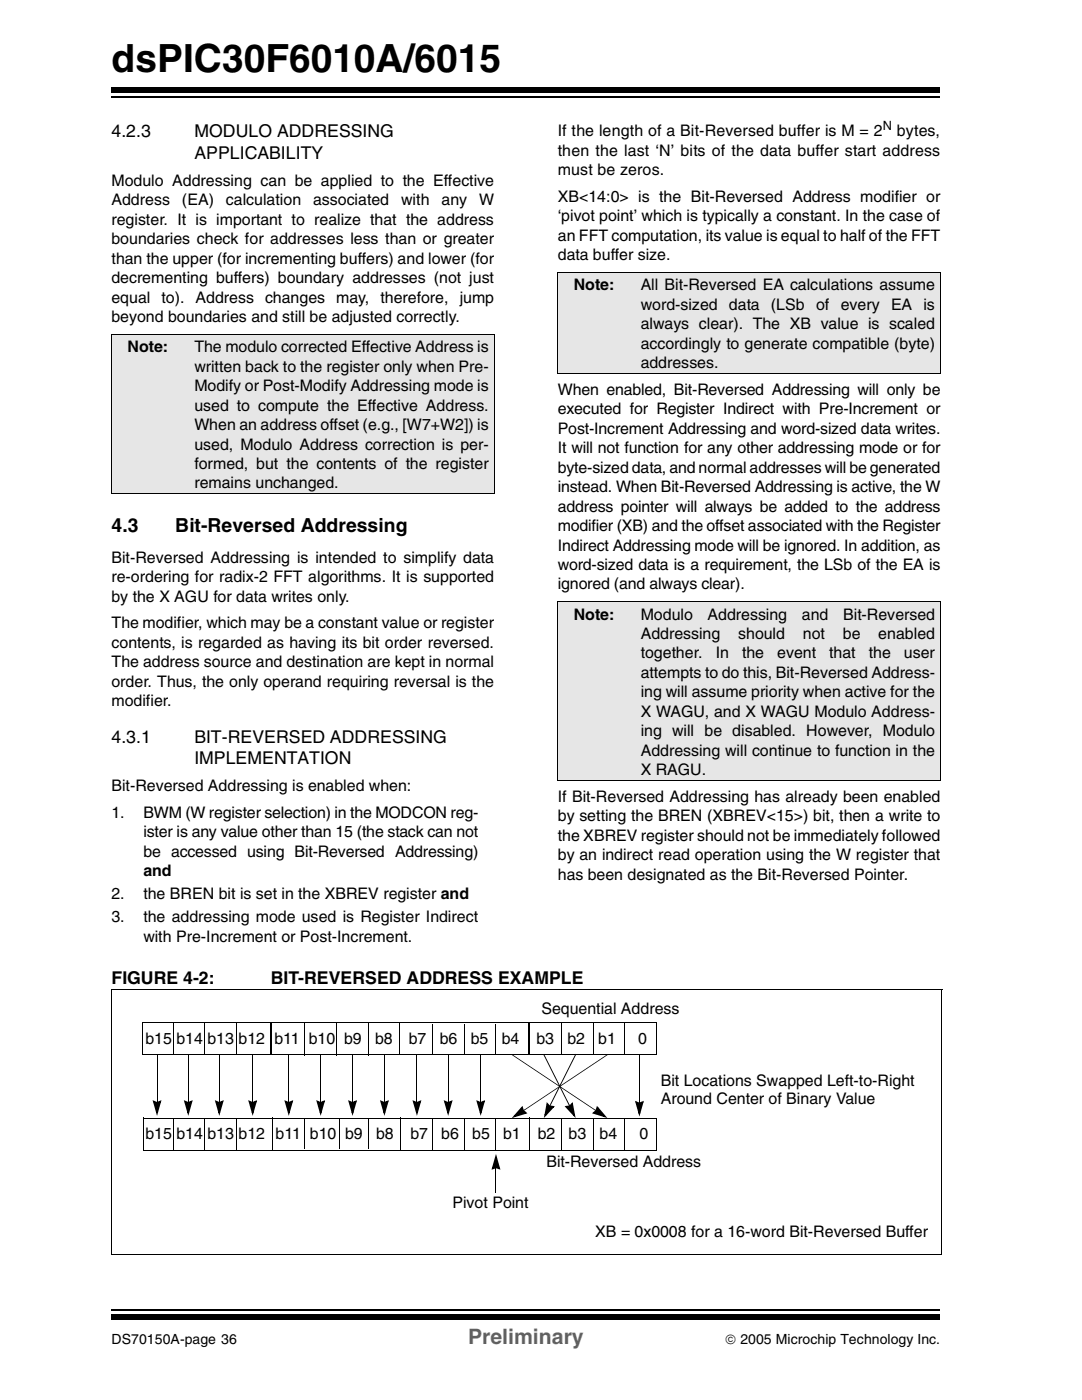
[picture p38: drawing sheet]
<svg xmlns="http://www.w3.org/2000/svg" width="216mm" height="279mm" viewBox="0 0 216 279" stroke-linecap="round" stroke-linejoin="round" font-family="sans-serif">
<defs><g id="words">
<text font-size="7.7" x="22.2" y="14.4">dsPIC30F6010A/6015</text>
<text font-size="4.2" fill="#656565" x="93.3" y="267.8">Preliminary</text>
<g font-size="3.9">
<text x="22.2" y="106">4.3</text>
<text x="34.9" y="106">Bit-Reversed Addressing</text>
</g>
<g font-size="3.5">
<text x="22.2" y="27.4">4.2.3</text>
<text x="38.8" y="27.4">MODULO ADDRESSING</text>
<text x="38.7" y="31.6">APPLICABILITY</text>
<text x="22.2" y="148.1">4.3.1</text>
<text x="38.7" y="148.1">BIT-REVERSED ADDRESSING</text>
<text x="38.7" y="152.3">IMPLEMENTATION</text>
<text x="22.2" y="196">FIGURE 4-2:</text>
<text x="54" y="196">BIT-REVERSED ADDRESS EXAMPLE</text>
</g>
<g font-size="3.2">
<text x="111.1" y="27.2">If the length of a Bit-Reversed buffer is M = 2</text>
<text x="178.7" y="27.2">bytes,</text>
<text x="111.1" y="31.1">then the last ‘N’ bits of the data buffer start address</text>
<text x="111.1" y="34.9">must be zeros.</text>
<text x="22.2" y="37">Modulo Addressing can be applied to the Effective</text>
<text x="22.2" y="40.9">Address</text>
<text x="36.3" y="40.9">(EA)</text>
<text x="45" y="40.9">calculation</text>
<text x="62.4" y="40.9">associated</text>
<text x="79.9" y="40.9">with</text>
<text x="88" y="40.9">any</text>
<text x="95.4" y="40.9">W</text>
<text x="111.1" y="40.2">XB&lt;14:0&gt; is the Bit-Reversed Address modifier or</text>
<text x="22.2" y="44.8">register. It is important to realize that the address</text>
<text x="111.1" y="44.1">‘pivot point’ which is typically a constant. In the case of</text>
<text x="22.2" y="48.7">boundaries check for addresses less than or greater</text>
<text x="22.2" y="52.6">than the upper (for incrementing buffers) and lower (for</text>
<text x="111.1" y="48">an FFT computation, its value is equal to half of the FFT</text>
<text x="111.1" y="51.9">data buffer size.</text>
<text x="22.2" y="56.5">decrementing buffers) boundary addresses (not just</text>
<text x="114.3" y="57.9">Note:</text>
<text x="127.6" y="57.9">All Bit-Reversed EA calculations assume</text>
<text x="22.2" y="60.3">equal to). Address changes may, therefore, jump</text>
<text x="22.2" y="64.2">beyond boundaries and still be adjusted correctly.</text>
<text x="127.6" y="61.8">word-sized</text>
<text x="127.6" y="65.6">always clear). The XB value is scaled</text>
<text x="145.2" y="61.8">data</text>
<text x="153.6" y="61.8">(LSb</text>
<text x="162.6" y="61.8">of</text>
<text x="167.5" y="61.8">every</text>
<text x="177.5" y="61.8">EA</text>
<text x="184" y="61.8">is</text>
<text x="25.4" y="70.2">Note:</text>
<text x="38.7" y="70.2">The modulo corrected Effective Address is</text>
<text x="127.6" y="69.5">accordingly to generate compatible (byte)</text>
<text x="38.7" y="74.1">written back to the register only when Pre-</text>
<text x="38.7" y="78">Modify or Post-Modify Addressing mode is</text>
<text x="127.6" y="73.4">addresses.</text>
<text x="38.7" y="81.9">used to compute the Effective Address.</text>
<text x="111.1" y="78.7">When enabled, Bit-Reversed Addressing will only be</text>
<text x="111.1" y="82.5">executed for Register Indirect with Pre-Increment or</text>
<text x="38.7" y="85.7">When an address offset (e.g., [W7+W2]) is</text>
<text x="38.7" y="89.6">used, Modulo Address correction is per-</text>
<text x="111.1" y="86.4">Post-Increment Addressing and word-sized data writes.</text>
<text x="38.7" y="93.5">formed, but the contents of the register</text>
<text x="111.1" y="90.3">It will not function for any other addressing mode or for</text>
<text x="111.1" y="94.2">byte-sized data, and normal addresses will be generated</text>
<text x="38.7" y="97.4">remains unchanged.</text>
<text x="111.1" y="98.1">instead. When Bit-Reversed Addressing is active, the W</text>
<text x="111.1" y="102">address pointer will always be added to the address</text>
<text x="111.1" y="105.8">modifier (XB) and the offset associated with the Register</text>
<text x="22.2" y="112.2">Bit-Reversed Addressing is intended to simplify data</text>
<text x="111.1" y="109.7">Indirect Addressing mode will be ignored. In addition, as</text>
<text x="111.1" y="113.6">word-sized data is a requirement, the LSb of the EA is</text>
<text x="22.2" y="116.1">re-ordering for radix-2 FFT algorithms. It is supported</text>
<text x="22.2" y="120">by the X AGU for data writes only.</text>
<text x="111.1" y="117.5">ignored (and always clear).</text>
<text x="22.2" y="125.3">The modifier, which may be a constant value or register</text>
<text x="114.3" y="123.5">Note:</text>
<text x="127.6" y="123.5">Modulo</text>
<text x="140.9" y="123.5">Addressing</text>
<text x="159.7" y="123.5">and</text>
<text x="168" y="123.5">Bit-Reversed</text>
<text x="22.2" y="129.1">contents, is regarded as having its bit order reversed.</text>
<text x="127.6" y="127.4">Addressing</text>
<text x="127.6" y="131.2">together.</text>
<text x="142.6" y="131.2">In</text>
<text x="147" y="127.4">should</text>
<text x="147.8" y="131.2">the</text>
<text x="154.8" y="131.2">event</text>
<text x="159.9" y="127.4">not</text>
<text x="165.2" y="131.2">that</text>
<text x="167.9" y="127.4">be</text>
<text x="173.1" y="131.2">the</text>
<text x="175" y="127.4">enabled</text>
<text x="180.1" y="131.2">user</text>
<text x="22.2" y="133">The address source and destination are kept in normal</text>
<text x="22.2" y="136.9">order. Thus, the only operand requiring reversal is the</text>
<text x="127.6" y="135.1">attempts to do this, Bit-Reversed Address-</text>
<text x="22.2" y="140.8">modifier.</text>
<text x="127.6" y="139">ing will assume priority when active for the</text>
<text x="127.6" y="142.9">X WAGU, and X WAGU Modulo Address-</text>
<text x="127.6" y="146.8">ing will be disabled. However, Modulo</text>
<text x="127.6" y="150.7">Addressing will continue to function in the</text>
<text x="127.6" y="154.5">X RAGU.</text>
<text x="22.2" y="157.7">Bit-Reversed Addressing is enabled when:</text>
<text x="111.1" y="159.8">If Bit-Reversed Addressing has already been enabled</text>
<text x="22.2" y="163">1.</text>
<text x="28.6" y="163">BWM (W register selection) in the MODCON reg-</text>
<text x="28.6" y="166.9">ister is any value other than 15 (the stack can not</text>
<text x="111.1" y="163.7">by setting the BREN (XBREV&lt;15&gt;) bit, then a write to</text>
<text x="111.1" y="167.6">the XBREV register should not be immediately followed</text>
<text x="28.6" y="170.8">be accessed using Bit-Reversed Addressing)</text>
<text x="111.1" y="171.5">by an indirect read operation using the W register that</text>
<text x="22.2" y="179.2">2.</text>
<text x="28.6" y="174.6">and</text>
<text x="28.6" y="179.2">the BREN bit is set in the XBREV register and</text>
<text x="111.1" y="175.3">has been designated as the Bit-Reversed Pointer.</text>
<text x="22.2" y="183.8">3.</text>
<text x="28.6" y="183.8">the addressing mode used is Register Indirect</text>
<text x="28.6" y="187.7">with Pre-Increment or Post-Increment.</text>
<text x="107.9" y="202.1">Sequential Address</text>
<text x="29" y="208">b15 b14 b13 b12</text>
<text x="54.7" y="208">b11 b10 b9</text>
<text x="74.7" y="208">b8</text>
<text x="81.4" y="208">b7</text>
<text x="87.6" y="208">b6</text>
<text x="93.8" y="208">b5</text>
<text x="99.9" y="208">b4</text>
<text x="106.8" y="208.1">b3</text>
<text x="113" y="208.1">b2</text>
<text x="119.2" y="208.1">b1</text>
<text x="127.1" y="208.1">0</text>
<text x="131.6" y="216.5">Bit Locations Swapped Left-to-Right</text>
<text x="131.6" y="220">Around Center of Binary Value</text>
<text x="29" y="227.1">b15 b14 b13 b12</text>
<text x="54.9" y="227.1">b11 b10 b9</text>
<text x="75" y="227.1">b8</text>
<text x="81.7" y="227.1">b7</text>
<text x="87.9" y="227.1">b6</text>
<text x="94.1" y="227.1">b5</text>
<text x="100.2" y="227.1">b1</text>
<text x="107.1" y="226.9">b2</text>
<text x="113.3" y="226.9">b3</text>
<text x="119.5" y="226.9">b4</text>
<text x="127.4" y="226.9">0</text>
<text x="108.8" y="232.6">Bit-Reversed Address</text>
<text x="90.1" y="240.9">Pivot Point</text>
<text x="118.6" y="246.5">XB = 0x0008 for a 16-word Bit-Reversed Buffer</text>
</g>
<g font-size="2.8">
<text x="22.2" y="267.8">DS70150A-page 36</text>
<text x="144.5" y="267.8">© 2005 Microchip Technology Inc.</text>
</g>
<text font-size="2.5" x="175.9" y="25.9">N</text>
</g></defs>
<path d="M22.2 19.3h165.1" fill="none" stroke="#000" stroke-width=".34"/>
<path d="M22.2 17.4h165.1v1h-165.1z" fill="#000"/>
<path d="M22.2 260h165.1v5.9h-165.1z" fill="#fff"/>
<path d="M22.2 261h165.1" fill="none" stroke="#000" stroke-width=".34"/>
<path d="M22.2 262h165.1v1.1h-165.1z" fill="#000"/>
<path d="M22.2 66.7h76.2v31.7h-76.2z" fill="#e6e6e6"/>
<path d="M22.1 66.7h76.4M22.2 66.8v31.5M98.4 66.8v31.5M22.1 98.4h76.4" fill="none" stroke="#000" stroke-width=".2"/>
<g fill="#e6e6e6">
<path d="M111.1 54.4h76.2v20.1h-76.2z"/>
<path d="M111.1 120h76.2v35.6h-76.2z"/>
</g>
<g fill="none" stroke="#000" stroke-width=".2">
<path d="M111 54.4h76.4M111.1 54.4v20M187.3 54.4v20M111 74.5h76.4M111 120h76.4M111.1 120.1v35.4M187.3 120.1v35.4M111 155.6h76.4M22.3 197.3h165.4M22.3 197.2v52.8M187.6 197.3v52.8M28.2 210.2h102.7"/>
<path d="M28.3 203.8h102.6M28.3 203.8v6.4M31.3 210.2v9.3M34.6 203.9v6.2M37.5 210.2v9.3M40.7 203.9v6.2M43.7 210.2v9.3M47 203.9v6.2M50.3 210.2v9.3M53.9 203.8v6.5M54 203.8v6.4M57.5 210.2v9.3"/>
<path d="M60.7 203.8v6.6M63.9 210.1v9.4M67.1 203.8v6.6M70.2 210.1v9.4M73.4 203.8v6.6M76.6 210.1v9.4M79.6 203.8v6.5M83.1 210.1v9.4M86.1 204.1v6.1M89.3 210.1v9.4M92.5 204.1v6.1M95.8 210.1v9.4"/>
<path d="M98.8 204.1v6.1M105.4 203.8v6.5M105.5 203.8v6.4M111.8 203.8v6.5M118.2 203.8v6.5M124.5 203.8v6.5M127.4 210.2v9.4M130.9 203.8v6.5M28.4 229.2h102.5M28.5 222.9h102.4M28.5 222.8v6.4M34.6 222.8v6.5"/>
<path d="M40.7 222.8v6.5M47 222.8v6.5M54.3 222.8v6.5M60.7 223.1v5.9M67.6 223.1v5.9M73.4 223.1v5.9M79.9 222.8v6.5M86.1 222.8v6.5M92.5 222.8v6.5M98.8 222.8v6.5M98.8 233v4.7M105.5 222.8v6.4"/>
<path d="M105.5 222.9v6.4M111.8 222.9v6.4M118.2 222.9v6.4M124.5 222.9v6.4M130.9 222.9v6.4M22.2 250h165.4"/>
</g>
<g fill="#000">
<path d="M30.7 219.4l.6 .3v.3l-.7-.3zM31.2 219.4h.2v.4h-.2zM30.4 219.3l.4 .2 .7 2.2-.4 .1 .6-2.3 .4 .1-.8 .4-.1-.3 1-.4-.9 3.1zM31.2 210.1l.2 .1zM36.9 219.4l.6 .3v.3l-.7-.3zM37.4 219.4h.2v.4h-.2zM36.6 219.3l.4 .2 .7 2.2-.4 .1 .7-2.3 .3 .1-.8 .4-.1-.3 1-.4-.9 3.1zM37.4 210.1l.2 .1zM43.1 219.4l.6 .3v.3l-.7-.3zM43.6 219.4h.2v.4h-.2zM42.8 219.3l.4 .2 .7 2.2-.4 .1 .7-2.3 .3 .1-.8 .4-.1-.3 1-.4-.9 3.1zM43.6 210.1l.2 .1z"/>
<path d="M49.7 219.4l.7 .3v.3l-.8-.3zM50.2 219.4h.2v.4h-.2zM49.4 219.3l.5 .2 .6 2.2-.3 .1 .6-2.3 .3 .1-.7 .4-.2-.3 1-.4-.9 3.1zM50.2 210.1l.2 .1zM56.9 219.4l.7 .3v.3l-.8-.3zM57.4 219.4h.2v.4h-.2zM56.6 219.3l.5 .2 .6 2.2-.3 .1 .6-2.3 .3 .1-.7 .4-.2-.3 1-.4-.9 3.1zM57.4 210.1l.2 .1zM63.3 219.4l.6 .3v.3l-.7-.3zM63.8 219.4h.2v.4h-.2zM63 219.3l.4 .2 .6 2.2-.3 .1 .6-2.3 .4 .1-.8 .4-.1-.3 1-.4-.9 3.1zM69.6 219.4l.7 .3v.3l-.8-.3z"/>
<path d="M70.1 219.4h.2v.4h-.2zM69.3 219.3l.5 .2 .6 2.2-.3 .1 .6-2.3 .3 .1-.7 .4-.2-.3 1-.4-.9 3.1zM76 219.4l.6 .3v.3l-.7-.3zM76.5 219.4h.2v.4h-.2zM75.7 219.3l.4 .2 .6 2.2-.3 .1 .6-2.3 .4 .1-.8 .4-.1-.3 1-.4-.9 3.1zM82.5 219.4l.6 .3v.3l-.8-.3zM83 219.4h.1v.4h-.1zM82.2 219.3l.4 .2 .6 2.2-.3 .1 .6-2.3 .4 .1-.8 .4-.1-.3 .9-.4-.8 3.1zM88.7 219.4l.6 .3v.3l-.7-.3zM89.2 219.4h.2v.4h-.2zM88.4 219.3l.4 .2 .6 2.2-.3 .1 .6-2.3 .4 .1-.8 .4-.1-.3 1-.4-.9 3.1zM95.2 219.4l.6 .3v.3l-.8-.3z"/>
<path d="M95.7 219.4h.1v.4h-.1zM94.9 219.3l.4 .2 .6 2.2-.3 .1 .6-2.3 .4 .1-.8 .4-.1-.3 .9-.4-.8 3.1zM102 210.1l-.1 .2zM102 210.1l16.5 11-.1 .2-16.5-11zM108.2 210.1h.2zM108.2 210.2l.2-.1 5 10-.2 .1zM108.9 220.1l.2-.2 .5 .5-.1 .3zM111.7 203.8h.2zM114.6 210.1l.2 .1zM114.6 210.1l.2 .1-5 10-.2-.1zM118.1 203.8h.1zM121 210.1l.1 .2z"/>
<path d="M104.5 221.1l16.5-11 .1 .2-16.5 11zM124.4 203.8h.2zM126.8 219.5l.6 .3v.3l-.7-.3zM127.3 219.5h.2v.4h-.2zM126.5 219.4l.4 .2 .6 2.3-.3 .1 .6-2.4 .4 .1-.8 .4-.1-.3 1-.4-.9 3.1zM98.7 232.7h.2v.3h-.2zM98.7 237.7h.2zM98.8 230l.9 3.1-.4-.2-.7-2.2 .4-.1-.7 2.3-.3-.1 .8-.3 .1 .3-1 .3zM98.8 232.5l.7 .2-.1 .3-.6-.2zM103.8 220.8l.4-.1 .2 .7-.3 .1zM103.9 220.6l.2-.2v.5l-1.5 1.7-.2-.2 2.3-.7 .1 .3-.7-.5 .2-.3 .8 .7-3.2 1zM104.1 221.3l.4-.2 .1 .2-.4 .2z"/>
<path d="M104.4 221.2l.1 .1zM108.9 219.7l.3 .3-.4 2.3-.3-.1 1.6-1.7 .2 .2h-.8v-.4l1 .2-2.2 2.3zM109.6 220.1l.2 .1-.2 .4-.2-.1zM109.6 220.1l.1 .2zM111.7 222.8l.2 .1zM112.8 220.4l.7-.1 .1 .3-.8 .2zM112.5 220.5h.4l1.6 1.7-.2 .2-.5-2.4h.3l-.5 .6-.2-.2 .7-.7 .6 3.1zM113.2 220.2l.2-.1 .2 .4-.2 .1zM113.2 220.2h.3zM118.1 222.8l.1 .1zM118.2 221.7l.5-.4 .3 .1-.6 .6zM118.5 221.1l.4 .2-.1 .2-.4-.2z"/>
<path d="M118.5 221.1v.2zM118.9 220.4l2.1 2.4-3.1-.9 .4-.2 2.2 .6-.1 .4-1.5-1.8 .2-.3-.1 .8h-.3zM124.4 222.8l.2 .1z"/>
</g>
<g fill="#000">
<path d="M30.6 219.5l.7 .3 .6-.3-.6 2.3zM36.9 219.5l.6 .3 .6-.3-.6 2.3zM43.1 219.5l.6 .3 .6-.3-.6 2.3zM49.7 219.5l.6 .3 .7-.3-.7 2.3zM56.9 219.5l.6 .3 .7-.3-.7 2.3zM63.2 219.5l.7 .3 .6-.3-.6 2.3zM69.6 219.5l.6 .3 .7-.3-.7 2.3zM75.9 219.5l.7 .3 .6-.3-.6 2.3zM82.4 219.5l.7 .3 .6-.3-.6 2.3zM88.6 219.5l.7 .3 .6-.3-.6 2.3zM95.1 219.5l.7 .3 .6-.3-.6 2.3zM126.7 219.7l.7 .2 .6-.2-.6 2.2z"/>
<path d="M98.8 230.6l.6 2.3-.6-.2-.6 .2zM104 220.8l.2 .6 .5 .4-2.2 .7zM109.1 220l.4 .5 .7 .1-1.6 1.7zM112.8 220.6l.7-.1 .5-.5 .4 2.3zM119 220.8l1.5 1.7-2.2-.7 .5-.4z"/>
</g>
<use href="#words"/>
</svg>
